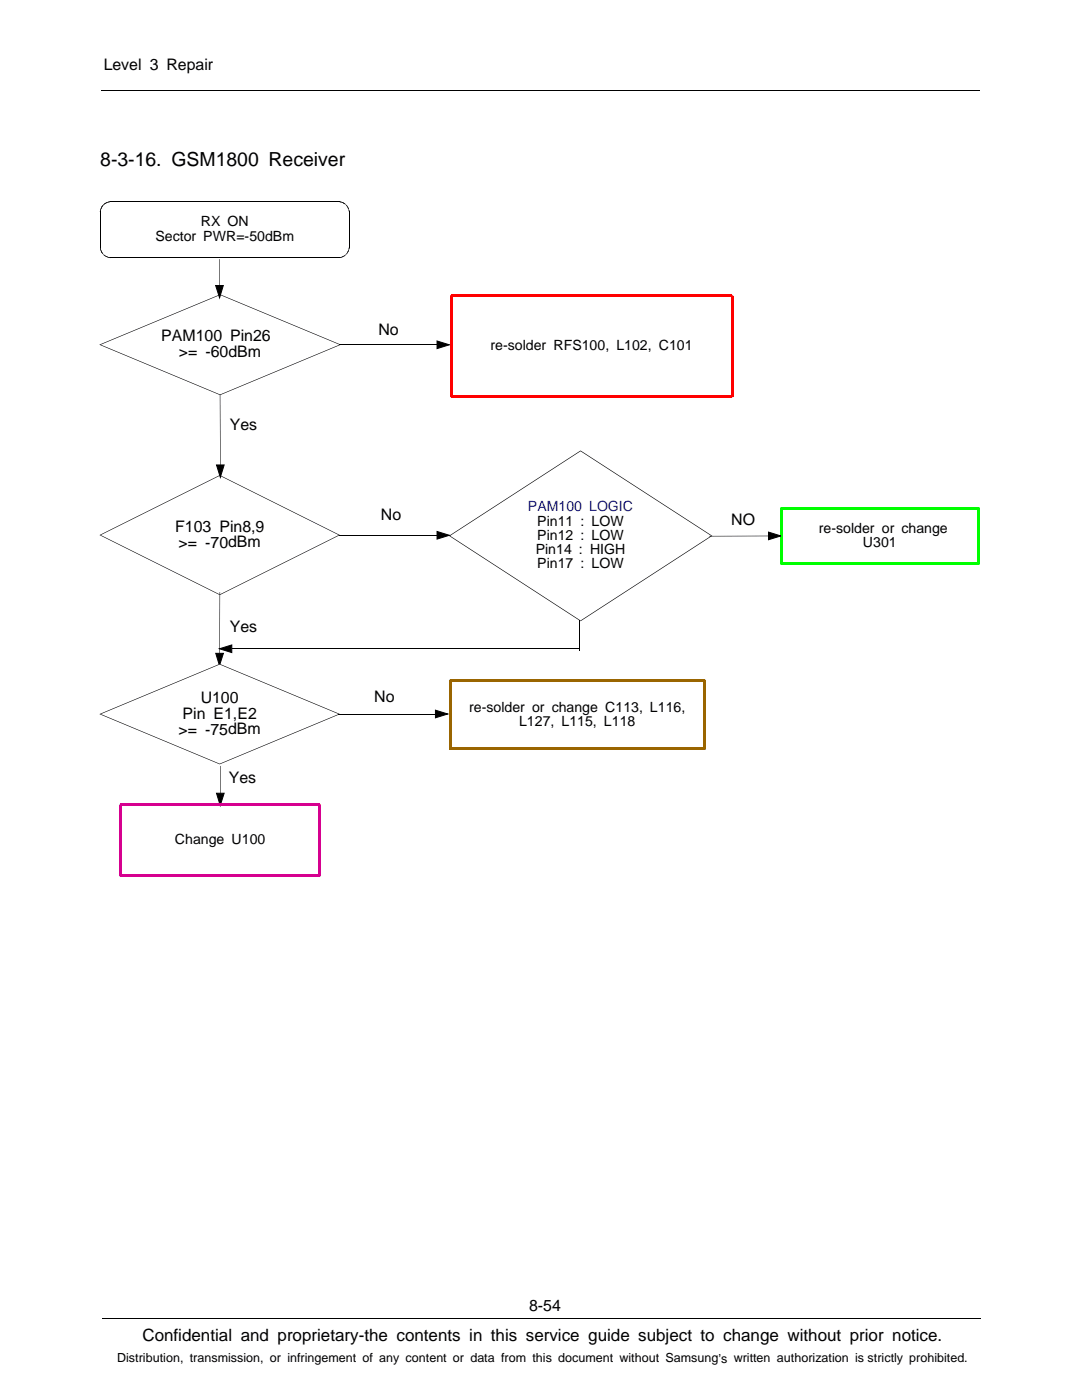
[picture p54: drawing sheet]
<svg xmlns="http://www.w3.org/2000/svg" width="216mm" height="279mm" viewBox="0 0 216 279" stroke-linecap="round" stroke-linejoin="round" font-family="sans-serif">
<defs><g id="words">
<text font-size="3.9" x="20" y="33.1">8-3-16. GSM1800 Receiver</text>
<text font-size="3.4" x="28.4" y="267.7">Confidential and proprietary-the contents in this service guide subject to change without prior notice.</text>
<g font-size="3.2">
<text x="20.7" y="14">Level 3 Repair</text>
<text x="32.2" y="68.1">PAM100 Pin26</text>
<text x="35.7" y="71.3">&gt;= -60dBm</text>
<text x="75.5" y="66.8">No</text>
<text x="45.9" y="85.9">Yes</text>
<text x="34.9" y="106.1">F103 Pin8,9</text>
<text x="76" y="103.8">No</text>
<text x="145.9" y="104.7">NO</text>
<text x="35.6" y="109.3">&gt;= -70dBm</text>
<text x="45.8" y="126.2">Yes</text>
<text x="36.4" y="143.4">Pin E1,E2</text>
<text x="40" y="140.2">U100</text>
<text x="74.7" y="140.1">No</text>
<text x="35.6" y="146.6">&gt;= -75dBm</text>
<text x="45.7" y="156.2">Yes</text>
<text x="105.6" y="261.6">8-54</text>
</g>
<g font-size="2.8">
<text x="40.1" y="45.2">RX ON</text>
<text x="31" y="48">Sector PWR=-50dBm</text>
<text x="97.9" y="69.8">re-solder RFS100, L102, C101</text>
<text x="107.2" y="104.9">Pin11 : LOW</text>
<text x="107.2" y="107.7">Pin12 : LOW</text>
<text x="163.4" y="106.3">re-solder or change</text>
<text x="106.9" y="110.5">Pin14 : HIGH</text>
<text x="107.2" y="113.3">Pin17 : LOW</text>
<text x="172.2" y="109.2">U301</text>
<text x="93.6" y="142">re-solder or change C113, L116,</text>
<text x="103.6" y="144.8">L127, L115, L118</text>
<text x="34.9" y="168.4">Change U100</text>
</g>
<text font-size="2.8" fill="#00f" x="105.3" y="102.1">PAM100 LOGIC</text>
<text font-size="2.5" x="23.4" y="271.9">Distribution, transmission, or infringement of any content or data from this document without Samsung’s written authorization is strictly prohibited.</text>
</g></defs>
<path d="M20.2 18.1h175.3M20 42.2v7.2M22 51.4h45.7M22 40.2h45.7M43 57h1.6l-.8 2.4zM43.8 51.7v5.3M69.7 42.2v7.2M20.4 263h175.3" fill="none" stroke="#000" stroke-width=".2"/>
<g fill="#000">
<path d="M20 49.4h.1zM20 42.2h.1zM20 42.1l.1 .1zM20 49.6l.1-.1zM20 42.1h.1zM20 49.4l.1 .1zM20 42l.1 .1zM20 49.6h.1zM20 41.9l.1 .2zM20 49.7h.1zM20 41.9l.1 .1zM20 49.6l.1 .1z"/>
<path d="M20 41.8l.1 .2zM20 49.8h.2zM20 41.8h.2zM20 49.7l.2 .1zM20.1 41.7l.1 .1zM20.1 49.9h.1zM20 49.8l.2 .1zM20.1 41.6l.1 .2zM20.1 50.1l.1-.1zM20.1 41.6l.1 .1zM20.1 50h.1zM20.2 41.5v.2z"/>
<path d="M20.2 50.1h.1zM20.2 41.5l.1 .1zM20.1 50.1h.2zM20.2 41.4l.1 .2zM20.2 50.2h.1zM20.2 41.4l.1 .1zM20.2 50.1l.1 .1zM20.2 41.3l.1 .2zM20.2 50.3h.1zM20.2 41.3l.1 .1zM20.2 50.2l.1 .1zM20.3 41.3v.1z"/>
<path d="M20.3 50.4h.1zM20.3 41.3h.1zM20.2 50.3l.2 .1zM20.3 41.2l.1 .1zM20.3 50.5l.1-.1zM20.3 41.2h.1zM20.4 41.1v.1zM20.4 50.6l.1-.1zM20.4 41.1h.1zM20.3 50.5h.2zM20.5 41v.1zM20.5 41l.1 .1z"/>
<path d="M20.4 50.6h.2zM20.5 40.9l.1 .2zM20.5 50.7l.1-.1zM20.5 50.7h.1zM20.5 40.9l.1 .1zM20.6 40.9h.1zM20.5 50.7l.2 .1zM20.6 50.8h.1zM20.7 40.8v.1zM20.7 40.8h.1zM20.8 50.9v.1zM20.8 40.7v.1z"/>
<path d="M20.7 50.8l.1 .2zM20.8 40.7h.1zM20.9 50.9l-.1 .1zM20.8 40.6l.1 .1zM20.8 40.6l.2 .1zM21 51l-.1 .1zM20.9 40.6l.1 .1zM20.9 50.9v.2zM20.9 40.6h.2zM21.1 51l-.1 .1zM21 40.5l.1 .1zM21 51v.1z"/>
<path d="M21.1 51.1v.1zM21.1 40.5v.1zM21.1 40.5h.2zM21.3 51.1l-.1 .1zM21.2 40.4l.1 .1zM21.1 51.1l.1 .1zM21.3 51.2v.1zM21.3 40.4v.1zM21.3 51.1v.2zM21.3 40.4h.1zM21.4 51.2v.1zM21.4 40.3v.1z"/>
<path d="M21.3 51.2l.1 .1zM21.4 40.3l.1 .1zM21.5 40.3v.1zM21.4 51.2l.1 .2zM21.5 51.3v.1zM21.5 40.3l.1 .1zM21.6 51.3v.1zM21.6 40.3v.1zM21.5 51.3l.1 .1zM21.6 40.3l.1 .1zM21.7 51.3v.1zM21.7 40.3v.1z"/>
<path d="M21.6 51.3l.1 .1zM21.7 40.3h.1zM21.8 51.3v.1zM21.8 40.2v.1zM21.7 51.3l.1 .1zM21.8 40.2l.1 .1zM21.9 51.4v.1zM21.9 40.2v.1zM21.8 51.3l.1 .2zM21.9 40.2l.1 .1zM22 51.4v.1zM22 40.2v.1z"/>
<path d="M21.9 51.4l.1 .1zM43 57h1.6l-.8 2.4zM67.7 40.2v.1zM67.7 51.4v.1zM67.7 40.2l.1 .1zM67.8 40.2v.1zM67.8 51.4v.1zM67.8 40.2l.1 .1zM67.7 51.4l.1 .1zM67.9 40.2v.1zM67.9 51.3v.1zM67.9 40.2l.1 .2z"/>
<path d="M67.8 51.4h.1zM68 40.3v.1zM68 51.3v.1zM68 40.3l.1 .1zM67.9 51.3l.1 .1zM68.1 40.3v.1zM68.1 51.3v.1zM68.1 40.3l.1 .1zM68 51.3l.1 .1zM68.2 40.3v.1zM68.1 51.3l.1 .1zM68.2 51.3v.1z"/>
<path d="M68.2 40.3l.1 .1zM68.3 40.3v.1zM68.3 51.2v.1zM68.3 40.3l.1 .2zM68.2 51.3h.1zM68.4 40.4v.1zM68.4 51.2v.1zM68.4 40.4l.1 .1zM68.3 51.2l.1 .1zM68.5 40.4v.1zM68.5 51.1v.1zM68.5 40.4v.2z"/>
<path d="M68.4 51.2h.1zM68.6 40.5l-.1 .1zM68.5 51.1l.1 .1zM68.6 40.5v.1zM68.7 40.5l-.1 .1zM68.6 51l.1 .1zM68.7 40.5v.2zM68.5 51.1h.2zM68.7 40.6v.1zM68.7 51v.1zM68.7 40.6l.1 .1zM68.8 40.6v.1z"/>
<path d="M68.8 50.9v.1zM68.8 40.6l.1 .2zM68.7 51h.1zM68.9 40.7v.1zM68.9 50.9v.1zM68.9 40.7v.2zM68.8 50.9l.1 .1zM69 40.8l-.1 .1zM68.9 50.8l.1 .1zM69 40.8v.1zM68.9 50.9h.1zM69.1 40.8l-.1 .1z"/>
<path d="M69 40.9h.1zM68.9 50.8h.2zM69 50.8h.1zM69.1 41l.1-.1zM69.1 50.7h.1zM69.1 41h.1zM69.1 50.7v.1zM69.1 41.1l.1-.1zM69.1 50.6l.1 .1zM69.1 41.1h.2zM69.2 41.1h.1zM69.2 50.5l.1 .1z"/>
<path d="M69.2 41.1l.1 .1zM69.2 50.5v.2zM69.2 41.2h.1zM69.2 50.5h.1zM69.2 41.2l.2 .1zM69.3 50.4v.2zM69.3 41.3h.1zM69.3 50.4h.1zM69.3 50.4v.1zM69.3 41.4l.1-.1zM69.3 50.3h.1zM69.3 41.4h.2z"/>
<path d="M69.4 50.3v.1zM69.4 41.5l.1-.1zM69.4 50.2h.1zM69.4 41.5h.1zM69.4 50.2v.1zM69.4 41.6l.1-.1zM69.4 50.1h.1zM69.4 41.6h.2zM69.4 50.1l.1 .1zM69.5 41.7l.1-.1zM69.5 50l.1 .1zM69.5 41.7h.1z"/>
<path d="M69.5 50v.1zM69.5 41.8l.1-.1zM69.5 49.9l.1 .1zM69.5 41.8h.1zM69.5 49.9l.1 .2zM69.5 49.8l.1 .1zM69.5 41.8l.2 .1zM69.6 42l.1-.1zM69.6 49.7l.1 .1zM69.6 42h.1zM69.6 49.7v.2zM69.6 42.1l.1-.1z"/>
<path d="M69.6 49.6h.1zM69.6 42.1h.1zM69.6 49.6l.1 .1zM69.6 49.5l.1 .1zM69.6 42.1l.1 .1zM69.6 42.2h.1zM69.6 49.4h.1zM69.6 49.4l.1 .2z"/>
</g>
<path d="M20 42.2v.1zM20.3 50.4v.1zM20.3 41.2v.1zM21 51.1v.1zM21 40.5v.1zM22 51.4v.1zM67.7 40.2v.1zM68.6 40.5v.1zM68.6 51.1v.1zM69.3 41.2v.1zM69.3 50.4v.1zM69.7 49.4v.1z" fill="#000"/>
<g fill="#f00">
<path d="M145.9 59.1h.4v-.2h-.2v.4h-.2z" fill-rule="evenodd"/>
<path d="M145.9 78.9h.2v.4h.2v-.2h-.4z" fill-rule="evenodd"/>
<path d="M90 78.9h.3v.2h-.4v.2h.1z" fill-rule="evenodd"/>
<path d="M89.9 58.9v.2h.4v.2h-.3v-.4z" fill-rule="evenodd"/>
</g>
<path d="M146.1 59.1v20M146.1 59.1h-56l-.1 20h56.1" fill="none" stroke="#f00" stroke-width=".4"/>
<g fill="#000">
<path d="M43.9 58.8v.1zM20 68.7l23.9-9.9v.1l-23.9 9.9zM20 68.7l23.9 10v.1l-23.9-9.9zM43.9 78.7l23.9-10 .1 .2-24 9.9zM43.9 78.7v.1zM43.9 58.8l24 9.9-.1 .1-23.9-9.9zM87.2 68.1l2.5 .7-2.5 .8zM43.2 92.8h1.5l-.7 2.4zM89.7 106.9l26.1-17 .1 .1-26.2 17zM89.7 106.9l26.2 16.9-.1 .2-26.1-17zM115.9 89.9l26.1 17v.1l-26.2-17zM115.8 123.8l26.2-16.9v.1l-26.1 17z"/>
<path d="M19.8 68.8h.3z" fill-rule="evenodd"/>
<path d="M67.7 68.8h.3z" fill-rule="evenodd"/>
<path d="M115.8 89.9v.2z" fill-rule="evenodd"/>
<path d="M89.6 106.9h.2z" fill-rule="evenodd"/>
<path d="M141.9 106.9h.2z" fill-rule="evenodd"/>
<path d="M115.8 123.8v.2z" fill-rule="evenodd"/>
</g>
<path d="M43.9 78.7v14.1M67.8 68.8h19.4M87.2 68.1l2.5 .7-2.5 .8zM43.2 92.8h1.5l-.7 2.4z" fill="none" stroke="#000" stroke-width=".2"/>
<g fill="#0f0">
<path d="M195 101.4h.4v-.2h-.2v.4h-.2z" fill-rule="evenodd"/>
<path d="M195 112.4h.2v.4h.2v-.2h-.4z" fill-rule="evenodd"/>
<path d="M155.9 112.4h.2v.2h-.4v.2h.2z" fill-rule="evenodd"/>
<path d="M155.7 101.2v.2h.4v.2h-.2v-.4z" fill-rule="evenodd"/>
</g>
<path d="M155.9 112.6h39.3M155.9 101.4h39.3M155.9 101.4v11.2M195.2 101.4v11.2" fill="none" stroke="#0f0" stroke-width=".4"/>
<g fill="#000">
<path d="M43.8 94.8l.1 .1zM20 106.7l23.8-11.9 .1 .1-23.9 11.9zM20 106.7l23.9 11.9-.1 .1-23.8-11.9zM43.8 118.6l23.9-11.9v.1l-23.8 11.9zM43.8 118.6l.1 .1zM43.9 94.8l23.8 11.9v.1l-23.9-11.9zM87.2 106.1l2.5 .7-2.5 .8zM153.4 106.2l2.4 .8-2.4 .7zM43.1 130.4h1.5l-.8 2.4zM43.8 129.5l2.4-.8v1.5z"/>
<path d="M19.9 106.8h.2z" fill-rule="evenodd"/>
<path d="M67.6 106.8h.2z" fill-rule="evenodd"/>
</g>
<path d="M43.8 118.2v12.2M67.8 106.8h19.4M87.2 106.1l2.5 .7-2.5 .8zM141.5 107h11.9M153.4 106.2l2.4 .8-2.4 .7zM43.1 130.4h1.5l-.8 2.4zM43.8 129.5l2.4-.8v1.5zM46.2 129.5h69.4M115.6 123.7v6" fill="none" stroke="#000" stroke-width=".2"/>
<path d="M20 142.5l23.8-9.9 23.9 9.9-23.9 10z" fill="#fff"/>
<g fill="#000">
<path d="M43.8 132.5l.1 .1zM20 142.5l23.8-10 .1 .1-23.9 10zM20 142.5l23.9 9.9-.1 .1-23.8-9.9zM43.8 152.4l23.9-9.9v.1l-23.8 9.9zM43.8 152.4l.1 .1zM43.9 132.5l23.8 10v.1l-23.9-10z"/>
<path d="M19.8 142.5h.3z" fill-rule="evenodd"/>
<path d="M67.6 142.5h.3z" fill-rule="evenodd"/>
</g>
<g fill="#9a6500">
<path d="M140.4 135.8h.4v-.1h-.2v.4h-.2z" fill-rule="evenodd"/>
<path d="M140.4 149.3h.2v.4h.2v-.2h-.4z" fill-rule="evenodd"/>
<path d="M89.8 149.3h.2v.2h-.4v.2h.2z" fill-rule="evenodd"/>
<path d="M89.6 135.7v.1h.4v.3h-.2v-.4z" fill-rule="evenodd"/>
</g>
<path d="M89.8 135.9l50.8-.1v13.7M89.8 135.8v13.7M89.8 149.5h50.8" fill="none" stroke="#9a6500" stroke-width=".4"/>
<path d="M43.2 158.3h1.5l-.8 2.5zM44 152.9v5.4M67.5 142.5h19.4M86.9 141.7l2.4 .8-2.4 .8z" fill="none" stroke="#000" stroke-width=".2"/>
<path d="M86.9 141.7l2.4 .8-2.4 .8zM43.2 158.3h1.5l-.8 2.5z" fill="#000"/>
<g fill="#d6008f">
<path d="M63.6 160.6h.4v-.2h-.2v.4h-.2z" fill-rule="evenodd"/>
<path d="M63.6 174.5h.2v.4h.2v-.2h-.4z" fill-rule="evenodd"/>
<path d="M24 174.5h.3v.2h-.4v.2h.1z" fill-rule="evenodd"/>
<path d="M23.9 160.4v.2h.4v.2h-.3v-.4z" fill-rule="evenodd"/>
</g>
<path d="M24 174.7h39.8M24.1 174.7l-.1-14.1h39.8v14.1" fill="none" stroke="#d6008f" stroke-width=".4"/>
<use href="#words"/>
</svg>
